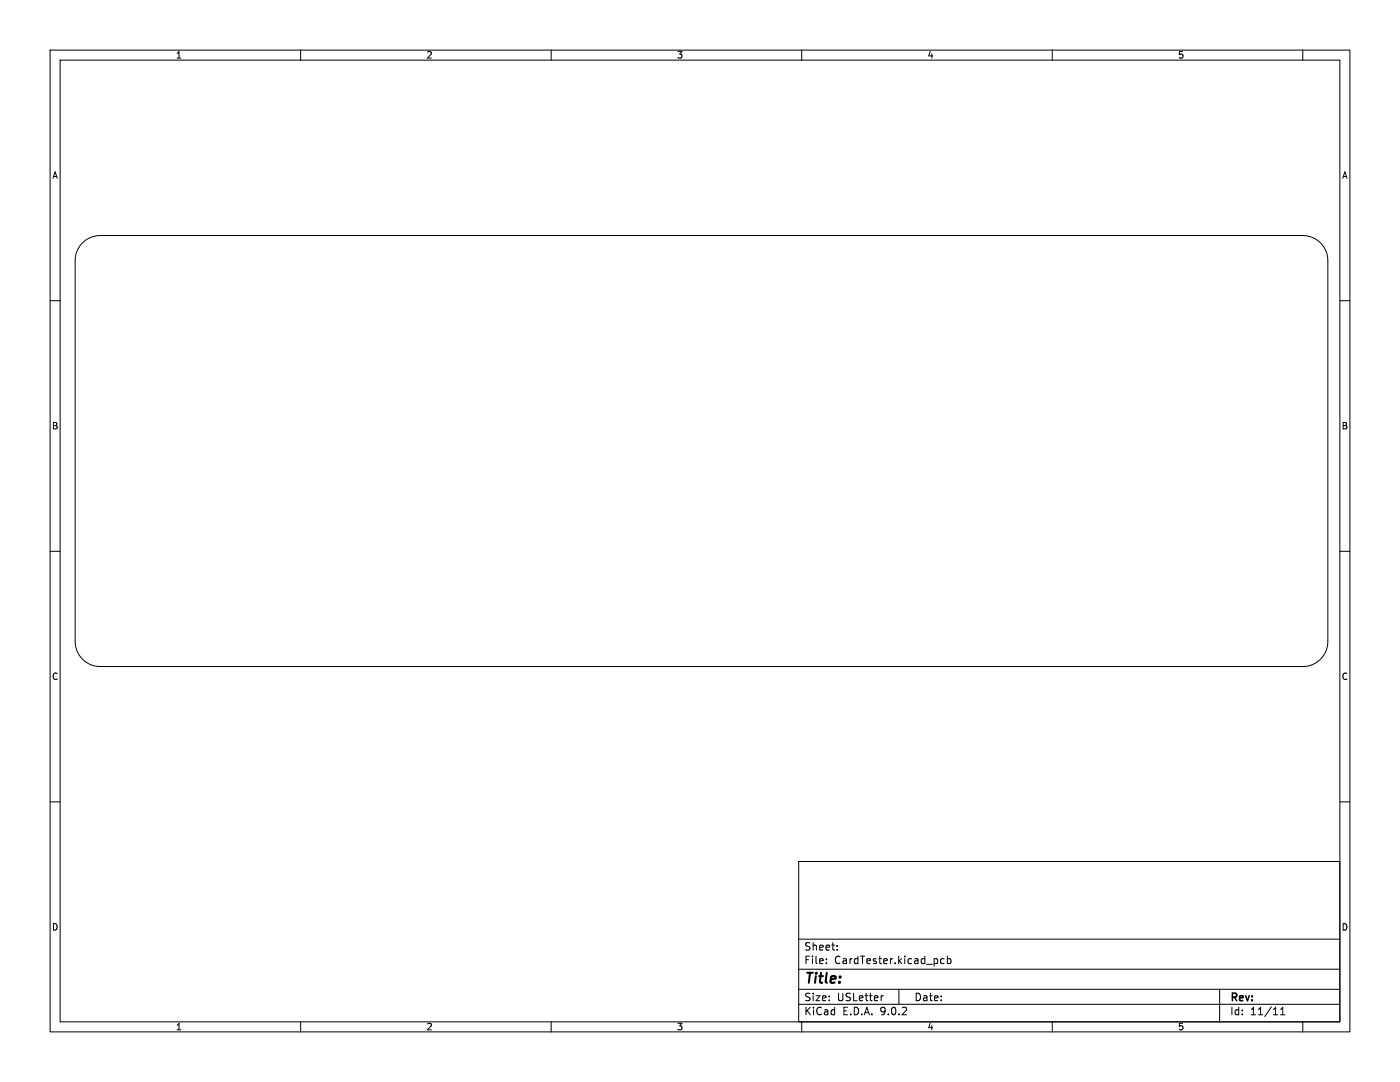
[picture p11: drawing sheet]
<svg xmlns="http://www.w3.org/2000/svg" width="279mm" height="216mm" viewBox="0 0 279 216" stroke-linecap="round" stroke-linejoin="round" font-family="sans-serif">
<defs><g id="words">
<text font-size="2.8" x="160.4" y="196.8">Title:</text>
<g font-size="2.1">
<text x="160.4" y="189.9">Sheet:</text>
<text x="160.4" y="192.6">File:</text>
<text x="166.5" y="192.6">CardTester.kicad_pcb</text>
<text x="160.4" y="202.8">KiCad</text>
<text x="160.4" y="200">Size:</text>
<text x="167" y="200">USLetter</text>
<text x="168.1" y="202.8">E.D.A.</text>
<text x="175.7" y="202.8">9.0.2</text>
<text x="182.4" y="200">Date:</text>
<text x="245.4" y="200.2">Rev:</text>
<text x="245.4" y="202.8">Id:</text>
<text x="249.5" y="202.8">11/11</text>
</g>
<g font-size="1.8">
<text x="35" y="11.9">1</text>
<text x="85" y="11.9">2</text>
<text x="135" y="11.9">3</text>
<text x="185" y="11.9">4</text>
<text x="235" y="11.9">5</text>
<text x="10.3" y="35.9">A</text>
<text x="267.7" y="35.9">A</text>
<text x="10.3" y="85.9">B</text>
<text x="267.7" y="85.9">B</text>
<text x="10.3" y="135.9">C</text>
<text x="267.7" y="135.9">C</text>
<text x="10.3" y="185.9">D</text>
<text x="267.7" y="185.9">D</text>
<text x="35" y="205.8">1</text>
<text x="85" y="205.8">2</text>
<text x="135" y="205.8">3</text>
<text x="185" y="205.8">4</text>
<text x="235" y="205.8">5</text>
</g>
</g></defs>
<g fill="none" stroke="#000" stroke-width=".2">
<path d="M10 10h259.4v195.9h-259.4zM12 12h255.4v191.9h-255.4zM60 10v2M110 10v2M160 10v2M210 10v2M260 10v2M16.5 48.5a5 5 0 0 1 3.5-1.5h240a5 5 0 0 1 5 5v76a5 5 0 0 1-5 5h-240a5 5 0 0 1-5-5v-76a5 5 0 0 1 1.5-3.5zM10 60h2M267.4 60h2M10 110h2M267.4 110h2"/>
<path d="M10 160h2M159.4 171.9h108v32h-108zM267.4 160h2M159.4 197.4h108M159.4 193.4h108M159.4 187.4h108M164.9 192.1v.2M164.9 191.4v.1M167.1 189.4v.2M167.1 188.7v.1M176.3 198.7l-.3 .1M179.4 197.4v3"/>
<path d="M188.4 191.4l-.4-.1-.3 .3 .2 .6h.5M189.1 191.4l.4-.1 .3 .3-.2 .6h-.5M189.1 190.8v1.5M243.4 197.4v6.5M60 203.9v2M110 203.9v2M159.4 200.4h108M160 203.9v2M210 203.9v2M255.6 202.5h.8M255.6 201.4l.4-.4v1.5M260 203.9v2"/>
</g>
<use href="#words"/>
</svg>
